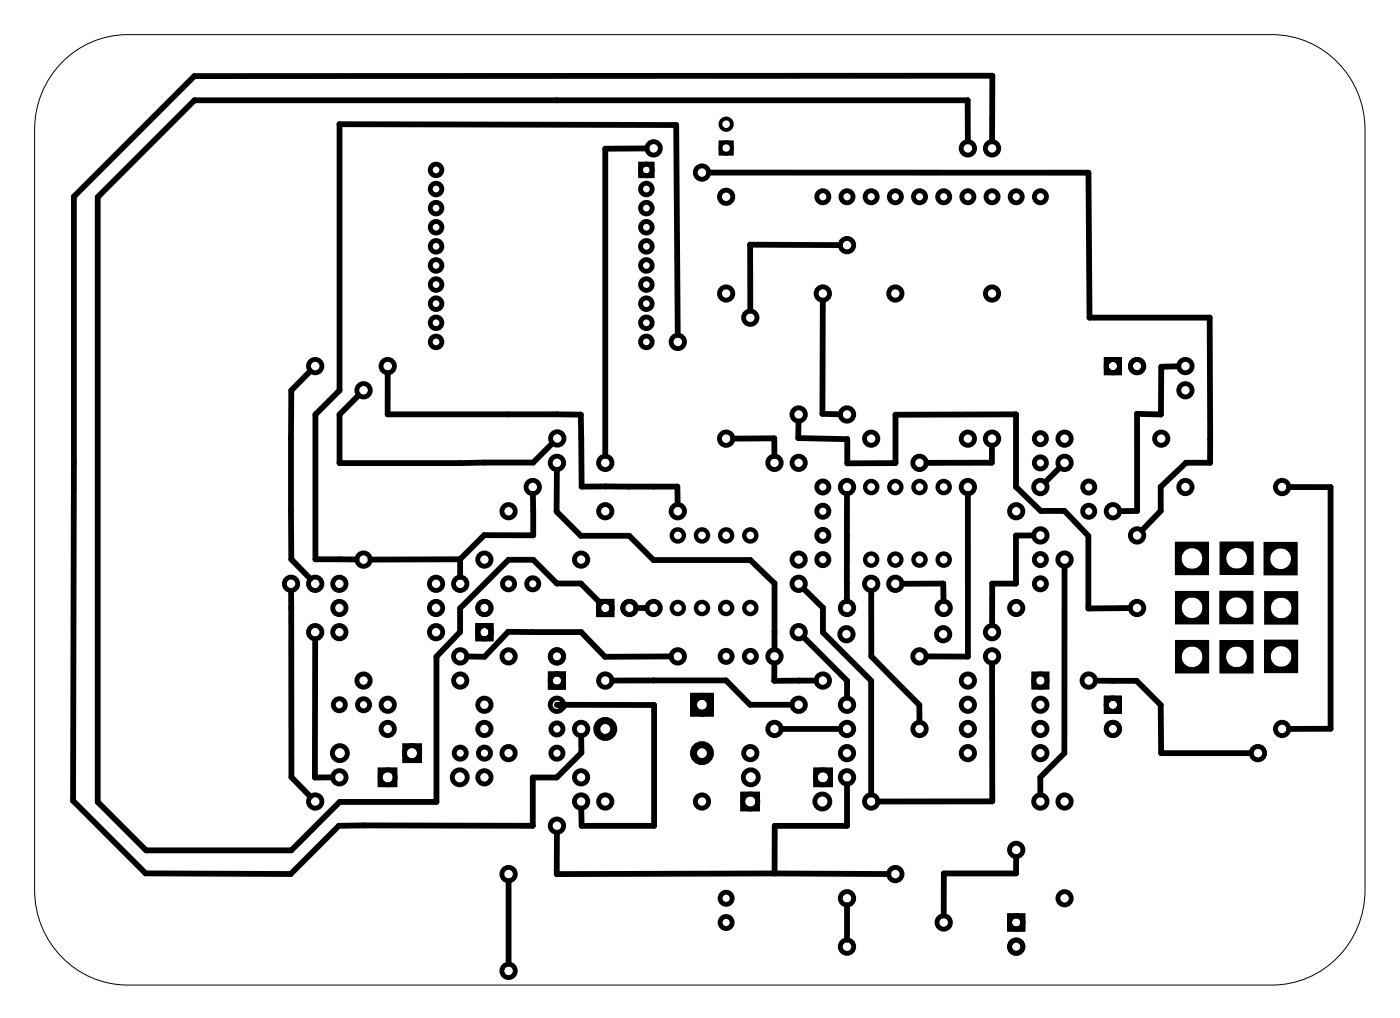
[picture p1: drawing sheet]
<svg xmlns="http://www.w3.org/2000/svg" width="147mm" height="107mm" viewBox="0 0 147 107" stroke-linecap="round" stroke-linejoin="round" font-family="sans-serif">
<path d="M6.9 6.2a9.6 9.6 0 0 1 6.5-2.6h120.2a9.9 9.9 0 0 1 9.8 10v79.9a9.9 9.9 0 0 1-9.8 9.9h-120.2a9.9 9.9 0 0 1-9.8-9.9v-79.9a10 10 0 0 1 3.3-7.4z" fill="none" stroke="#000" stroke-width=".11"/>
<g fill="none" stroke="#000" stroke-width=".51">
<path d="M67.3 17.2h1.2v1.3h-1.2zM116.2 37.7h1.4v1.4h-1.4zM42.5 78.3h1.6v1.6h-1.6zM50.2 65.7h1.4v1.4h-1.4zM57.8 70.8h1.4v1.4h-1.4zM62.9 63.1h1.4v1.4h-1.4zM108.6 70.8h1.4v1.4h-1.4zM116.2 73.3h1.4v1.4h-1.4zM39.9 80.8h1.6v1.6h-1.6zM78 83.4h1.6v1.5h-1.6zM85.7 80.8h1.6v1.6h-1.6zM106.1 96.2h1.4v1.4h-1.4z"/>
<circle cx="45.8" cy="19.8" r=".61"/>
<circle cx="45.8" cy="17.8" r=".61"/>
<circle cx="67.9" cy="19.8" r=".61"/>
<circle cx="67.9" cy="17.8" r=".61"/>
<circle cx="68.7" cy="15.6" r=".7"/>
<circle cx="73.8" cy="18.1" r=".7"/>
<circle cx="101.7" cy="15.6" r=".7"/>
<circle cx="104.2" cy="15.6" r=".7"/>
<circle cx="33.1" cy="38.4" r=".7"/>
<circle cx="40.7" cy="38.4" r=".7"/>
<circle cx="45.8" cy="21.9" r=".61"/>
<circle cx="45.8" cy="27.9" r=".61"/>
<circle cx="45.8" cy="35.9" r=".61"/>
<circle cx="45.8" cy="29.9" r=".61"/>
<circle cx="45.8" cy="31.9" r=".61"/>
<circle cx="45.8" cy="33.9" r=".61"/>
<circle cx="45.8" cy="25.9" r=".61"/>
<circle cx="45.8" cy="23.9" r=".61"/>
<circle cx="67.9" cy="21.9" r=".61"/>
<circle cx="67.9" cy="27.9" r=".61"/>
<circle cx="67.9" cy="35.9" r=".61"/>
<circle cx="67.9" cy="31.9" r=".61"/>
<circle cx="67.9" cy="29.9" r=".61"/>
<circle cx="67.9" cy="33.9" r=".61"/>
<circle cx="67.9" cy="25.9" r=".61"/>
<circle cx="67.9" cy="23.9" r=".61"/>
<circle cx="71.2" cy="35.9" r=".7"/>
<circle cx="76.3" cy="30.8" r=".7"/>
<circle cx="76.3" cy="20.7" r=".7"/>
<circle cx="78.8" cy="33.4" r=".7"/>
<circle cx="86.5" cy="30.8" r=".7"/>
<circle cx="86.5" cy="20.7" r=".64"/>
<circle cx="89" cy="20.7" r=".64"/>
<circle cx="89" cy="25.7" r=".7"/>
<circle cx="91.5" cy="20.7" r=".64"/>
<circle cx="94.1" cy="20.7" r=".64"/>
<circle cx="94.1" cy="30.8" r=".7"/>
<circle cx="96.6" cy="20.7" r=".64"/>
<circle cx="99.2" cy="20.7" r=".64"/>
<circle cx="101.7" cy="20.7" r=".64"/>
<circle cx="104.2" cy="30.8" r=".7"/>
<circle cx="104.2" cy="20.7" r=".64"/>
<circle cx="106.8" cy="20.7" r=".64"/>
<circle cx="109.3" cy="20.7" r=".64"/>
<circle cx="116.9" cy="38.4" r=".7"/>
<circle cx="119.5" cy="38.4" r=".7"/>
<circle cx="124.6" cy="38.4" r=".7"/>
<circle cx="38.2" cy="41" r=".7"/>
<circle cx="38.2" cy="58.8" r=".7"/>
<circle cx="50.9" cy="58.8" r=".7"/>
<circle cx="53.4" cy="53.7" r=".7"/>
<circle cx="56" cy="51.1" r=".7"/>
<circle cx="58.5" cy="48.6" r=".7"/>
<circle cx="58.6" cy="46" r=".7"/>
<circle cx="61.1" cy="58.8" r=".7"/>
<circle cx="63.6" cy="53.7" r=".7"/>
<circle cx="63.6" cy="48.6" r=".7"/>
<circle cx="71.2" cy="53.7" r=".7"/>
<circle cx="76.3" cy="46.1" r=".7"/>
<circle cx="81.4" cy="48.6" r=".7"/>
<circle cx="83.9" cy="58.8" r=".7"/>
<circle cx="83.9" cy="48.6" r=".7"/>
<circle cx="83.9" cy="43.5" r=".7"/>
<circle cx="86.5" cy="53.7" r=".64"/>
<circle cx="86.5" cy="58.8" r=".64"/>
<circle cx="86.5" cy="51.1" r=".64"/>
<circle cx="86.5" cy="56.2" r=".64"/>
<circle cx="89" cy="43.5" r=".7"/>
<circle cx="89" cy="51.1" r=".7"/>
<circle cx="91.5" cy="46.1" r=".7"/>
<circle cx="96.6" cy="48.6" r=".7"/>
<circle cx="101.7" cy="46.1" r=".7"/>
<circle cx="101.7" cy="51.1" r=".7"/>
<circle cx="104.2" cy="46.1" r=".7"/>
<circle cx="106.8" cy="53.7" r=".7"/>
<circle cx="109.3" cy="58.8" r=".64"/>
<circle cx="109.3" cy="46.1" r=".64"/>
<circle cx="109.3" cy="48.6" r=".64"/>
<circle cx="109.3" cy="51.1" r=".7"/>
<circle cx="109.3" cy="56.2" r=".7"/>
<circle cx="111.9" cy="46.1" r=".7"/>
<circle cx="111.9" cy="58.8" r=".7"/>
<circle cx="111.9" cy="48.6" r=".7"/>
<circle cx="114.4" cy="53.7" r=".64"/>
<circle cx="114.4" cy="51.1" r=".64"/>
<circle cx="116.9" cy="53.7" r=".7"/>
<circle cx="119.5" cy="56.2" r=".7"/>
<circle cx="122" cy="46.1" r=".7"/>
<circle cx="124.6" cy="51.1" r=".7"/>
<circle cx="124.6" cy="41" r=".7"/>
<circle cx="134.7" cy="51.1" r=".7"/>
<circle cx="30.6" cy="61.3" r=".7"/>
<circle cx="33.1" cy="61.3" r=".7"/>
<circle cx="33.1" cy="66.4" r=".7"/>
<circle cx="35.7" cy="74" r=".64"/>
<circle cx="35.7" cy="66.4" r=".7"/>
<circle cx="35.7" cy="63.8" r=".7"/>
<circle cx="35.7" cy="61.3" r=".7"/>
<circle cx="35.7" cy="79.1" r=".79"/>
<circle cx="38.2" cy="74" r=".64"/>
<circle cx="38.2" cy="71.5" r=".7"/>
<circle cx="40.7" cy="74" r=".7"/>
<circle cx="40.7" cy="76.5" r=".7"/>
<circle cx="43.3" cy="79.1" r=".79"/>
<circle cx="45.8" cy="66.4" r=".7"/>
<circle cx="45.8" cy="63.8" r=".7"/>
<circle cx="45.8" cy="61.3" r=".7"/>
<circle cx="48.4" cy="79.1" r=".64"/>
<circle cx="48.4" cy="71.5" r=".7"/>
<circle cx="48.4" cy="61.3" r=".7"/>
<circle cx="48.4" cy="68.9" r=".7"/>
<circle cx="50.9" cy="74" r=".7"/>
<circle cx="50.9" cy="76.5" r=".7"/>
<circle cx="50.9" cy="63.8" r=".7"/>
<circle cx="50.9" cy="66.4" r=".7"/>
<circle cx="50.9" cy="79.1" r=".64"/>
<circle cx="53.4" cy="61.3" r=".64"/>
<circle cx="53.4" cy="79.1" r=".7"/>
<circle cx="53.4" cy="68.9" r=".7"/>
<circle cx="56" cy="61.3" r=".64"/>
<circle cx="58.5" cy="79.1" r=".64"/>
<circle cx="58.5" cy="76.5" r=".64"/>
<circle cx="58.5" cy="68.9" r=".7"/>
<circle cx="58.5" cy="71.5" r=".7"/>
<circle cx="58.5" cy="74" r=".7"/>
<circle cx="61.1" cy="76.5" r=".7"/>
<circle cx="63.6" cy="63.8" r=".7"/>
<circle cx="63.6" cy="71.5" r=".7"/>
<circle cx="66.1" cy="63.8" r=".7"/>
<circle cx="68.7" cy="63.8" r=".7"/>
<circle cx="71.2" cy="68.9" r=".7"/>
<circle cx="76.3" cy="68.9" r=".64"/>
<circle cx="78.8" cy="79.1" r=".7"/>
<circle cx="78.8" cy="68.9" r=".64"/>
<circle cx="81.4" cy="76.5" r=".7"/>
<circle cx="81.4" cy="68.9" r=".7"/>
<circle cx="83.9" cy="74" r=".7"/>
<circle cx="83.9" cy="66.4" r=".7"/>
<circle cx="83.9" cy="61.3" r=".7"/>
<circle cx="86.5" cy="71.5" r=".7"/>
<circle cx="88.9" cy="66.6" r=".7"/>
<circle cx="89" cy="79.1" r=".7"/>
<circle cx="89" cy="74" r=".7"/>
<circle cx="89" cy="63.8" r=".7"/>
<circle cx="89" cy="76.5" r=".7"/>
<circle cx="91.5" cy="61.3" r=".7"/>
<circle cx="94.1" cy="61.3" r=".7"/>
<circle cx="96.6" cy="76.5" r=".7"/>
<circle cx="96.6" cy="68.9" r=".7"/>
<circle cx="99.1" cy="66.6" r=".7"/>
<circle cx="99.2" cy="63.8" r=".7"/>
<circle cx="101.7" cy="71.5" r=".7"/>
<circle cx="101.7" cy="74" r=".7"/>
<circle cx="101.7" cy="79.1" r=".7"/>
<circle cx="101.7" cy="76.5" r=".7"/>
<circle cx="104.2" cy="66.4" r=".7"/>
<circle cx="104.2" cy="68.9" r=".7"/>
<circle cx="106.8" cy="63.8" r=".7"/>
<circle cx="109.3" cy="61.3" r=".64"/>
<circle cx="109.3" cy="71.5" r=".7"/>
<circle cx="109.3" cy="76.5" r=".7"/>
<circle cx="109.3" cy="79.1" r=".7"/>
<circle cx="109.3" cy="74" r=".7"/>
<circle cx="114.4" cy="71.5" r=".7"/>
<circle cx="116.9" cy="74" r=".7"/>
<circle cx="116.9" cy="76.5" r=".7"/>
<circle cx="119.5" cy="63.8" r=".7"/>
<circle cx="132.2" cy="79.1" r=".7"/>
<circle cx="134.7" cy="76.5" r=".7"/>
<circle cx="33.1" cy="84.2" r=".7"/>
<circle cx="35.7" cy="81.6" r=".7"/>
<circle cx="40.7" cy="81.6" r=".79"/>
<circle cx="48.3" cy="81.6" r=".79"/>
<circle cx="50.9" cy="81.6" r=".7"/>
<circle cx="53.4" cy="91.8" r=".7"/>
<circle cx="58.5" cy="86.7" r=".7"/>
<circle cx="61.1" cy="81.6" r=".7"/>
<circle cx="61.1" cy="84.2" r=".7"/>
<circle cx="63.6" cy="84.2" r=".7"/>
<circle cx="73.8" cy="84.2" r=".7"/>
<circle cx="76.3" cy="94.3" r=".64"/>
<circle cx="76.3" cy="96.9" r=".64"/>
<circle cx="78.8" cy="84.2" r=".79"/>
<circle cx="78.9" cy="81.6" r=".79"/>
<circle cx="86.4" cy="84.2" r=".79"/>
<circle cx="86.5" cy="81.6" r=".79"/>
<circle cx="89" cy="94.3" r=".7"/>
<circle cx="89" cy="99.4" r=".7"/>
<circle cx="89" cy="81.6" r=".7"/>
<circle cx="91.5" cy="84.2" r=".7"/>
<circle cx="94.1" cy="91.8" r=".7"/>
<circle cx="99.2" cy="96.9" r=".7"/>
<circle cx="106.8" cy="96.9" r=".7"/>
<circle cx="106.8" cy="99.4" r=".7"/>
<circle cx="106.8" cy="89.2" r=".7"/>
<circle cx="109.3" cy="84.2" r=".7"/>
<circle cx="111.9" cy="94.3" r=".7"/>
<circle cx="111.9" cy="84.2" r=".7"/>
<circle cx="53.4" cy="101.9" r=".7"/>
</g>
<g fill="none" stroke="#000" stroke-width=".5">
<circle cx="125.3" cy="58.6" r="1.34"/>
<circle cx="129.9" cy="58.6" r="1.34"/>
<circle cx="134.6" cy="58.7" r="1.34"/>
<circle cx="125.3" cy="63.8" r="1.34"/>
<circle cx="125.3" cy="69" r="1.34"/>
<circle cx="129.9" cy="63.8" r="1.34"/>
<circle cx="129.9" cy="69" r="1.34"/>
<circle cx="134.6" cy="68.9" r="1.34"/>
<circle cx="134.6" cy="63.8" r="1.34"/>
</g>
<path d="M123.8 57.2h2.9v2.9h-2.9zM128.5 57.2h2.9v2.8h-2.9zM133.1 57.2h2.9v2.9h-2.9zM123.8 62.4h2.9v2.8h-2.9zM123.8 67.5h2.9v2.9h-2.9zM128.5 62.4h2.9v2.8h-2.9zM128.5 67.5h2.9v2.9h-2.9zM133.2 67.5h2.9v2.8h-2.9zM133.2 62.4h2.9v2.8h-2.9z" fill="none" stroke="#000" stroke-width=".68" stroke-linecap="butt"/>
<g fill="none" stroke="#000" stroke-width=".4">
<path d="M75.7 14.9h1.2v1.2h-1.2z"/>
<circle cx="76.3" cy="13" r=".6"/>
<circle cx="76.3" cy="15.5" r=".6"/>
</g>
<g fill="none" stroke="#000" stroke-width=".46">
<circle cx="71.2" cy="56.2" r=".64"/>
<circle cx="73.8" cy="56.2" r=".64"/>
<circle cx="76.3" cy="56.2" r=".64"/>
<circle cx="78.8" cy="56.2" r=".64"/>
<circle cx="91.5" cy="58.8" r=".64"/>
<circle cx="91.5" cy="51.1" r=".64"/>
<circle cx="94.1" cy="58.8" r=".64"/>
<circle cx="94.1" cy="51.1" r=".64"/>
<circle cx="96.6" cy="58.8" r=".64"/>
<circle cx="96.6" cy="51.1" r=".64"/>
<circle cx="99.2" cy="58.8" r=".64"/>
<circle cx="99.2" cy="51.1" r=".64"/>
<circle cx="71.2" cy="63.8" r=".64"/>
<circle cx="73.8" cy="63.8" r=".64"/>
<circle cx="76.3" cy="63.8" r=".64"/>
<circle cx="78.8" cy="63.8" r=".64"/>
</g>
<g fill="none" stroke="#000" stroke-width=".74" stroke-linecap="butt">
<path d="M72.9 73.1h1.8v1.8h-1.8z"/>
<circle cx="63.6" cy="76.5" r=".89"/>
<circle cx="73.8" cy="74" r=".89"/>
<circle cx="73.8" cy="79.1" r=".89"/>
</g>
<g fill="none" stroke="#000" stroke-width=".61">
<path d="M67.9 15.6h-4.3v32.3M74.5 18.1h39.9l.1 15.3h12.6l.1 15.2h-2.6l-2.6 2.5v2.6l-2 2M101.7 14.8v-4.3h-81.3l-10.1 10.2v63.5l5.1 5.1h15.2l5.1-5.1h10.2v-15.2l2.4-2.6v-2.5l5.1-5.1h2.6l2.5 2.5h2.5M104.2 14.8l.1-6.8h-83.9l-12.6 12.6-.1 63.5 7.6 7.6 15.2 .1 5.1-5.1h20.4v-5.1h2.5l2.6-2.6v-1.7M32.6 39l-2 2v12.7v5l2 2.1M40.7 39.2v4.3h20.3l.1 7.6h10.1v1.8M71.2 35.2l-.1-22.1-35.4-.1v28l-2.6 2.5v15.2l4.4 .1M86.5 31.6l-.1 11.9h1.9M88.3 25.7h-9.5v6.9M123.8 38.5h-1.8v5h-2.5v10.2h-1.8M37.7 41.5l-2 2v5.1h20.3l2-2M48.3 58.7l-9.4 .1"/>
<path d="M48.3 58.7l.1 1.9M56 51.9v4.3h-5.1l-2.6 2.5M58.5 53.7l2.5 2.6h5.1l2.6 2.5h10.1l2.6 2.5v6.9M58.5 49.3v4.4M77 46.1l4.4-.1v1.9M83.9 44.3v1.7l5.1 .1v2.6l5.1-.1v-5.1h12.7v7.6l2.6 2.6h2.5l2.5 2.6v7.6l4.3-.1M89 51.9v11.2M101.7 51.9v17h-4.3M104.2 46.8v1.8h-6.8M108.6 56.2h-1.8v5.1h-2.5l-.1 4.3M111.3 49.1l-1.5 1.5M111.9 59.5l-.1 19.6-2.5 2.5v1.8"/>
<path d="M135.5 51.1h4.3v25.4h-4.3M30.6 62v19.6l2 2M33.1 67.1v14.5h1.8M59.2 74.3l-.7-.3h10.2v12.7h-7.6v-1.8M61 61.3l2.1 2M64.3 71.5l12-.1 2.5 2.6h4.4M66.9 63.8h1M70.5 68.9l-6.9 .1-2.5-2.6-7.7-.1-2.5 2.7-1.8-.1M81.4 69.7v1.8h4.3M82.1 76.5h6.2M84.4 66.9l4.6 4.6v1.8M84.4 61.8l2.1 2v2.6l5 5.1v11.9"/>
<path d="M91.5 62l.1 6.9 5 5.1v1.8M94.8 61.3h4.3v1.8M104.2 69.7l.1 14.4-12 .1M115.1 71.5h4.3l2.6 2.5v5.1h9.4M53.4 92.5v8.7M58.5 87.4v4.4l22.9-.1M81.4 91.7l11.9 .1M89 95.1v3.6M89 82.4v4.3h-7.6v5M106.8 90v1.7h-7.6v4.4"/>
</g>
</svg>
